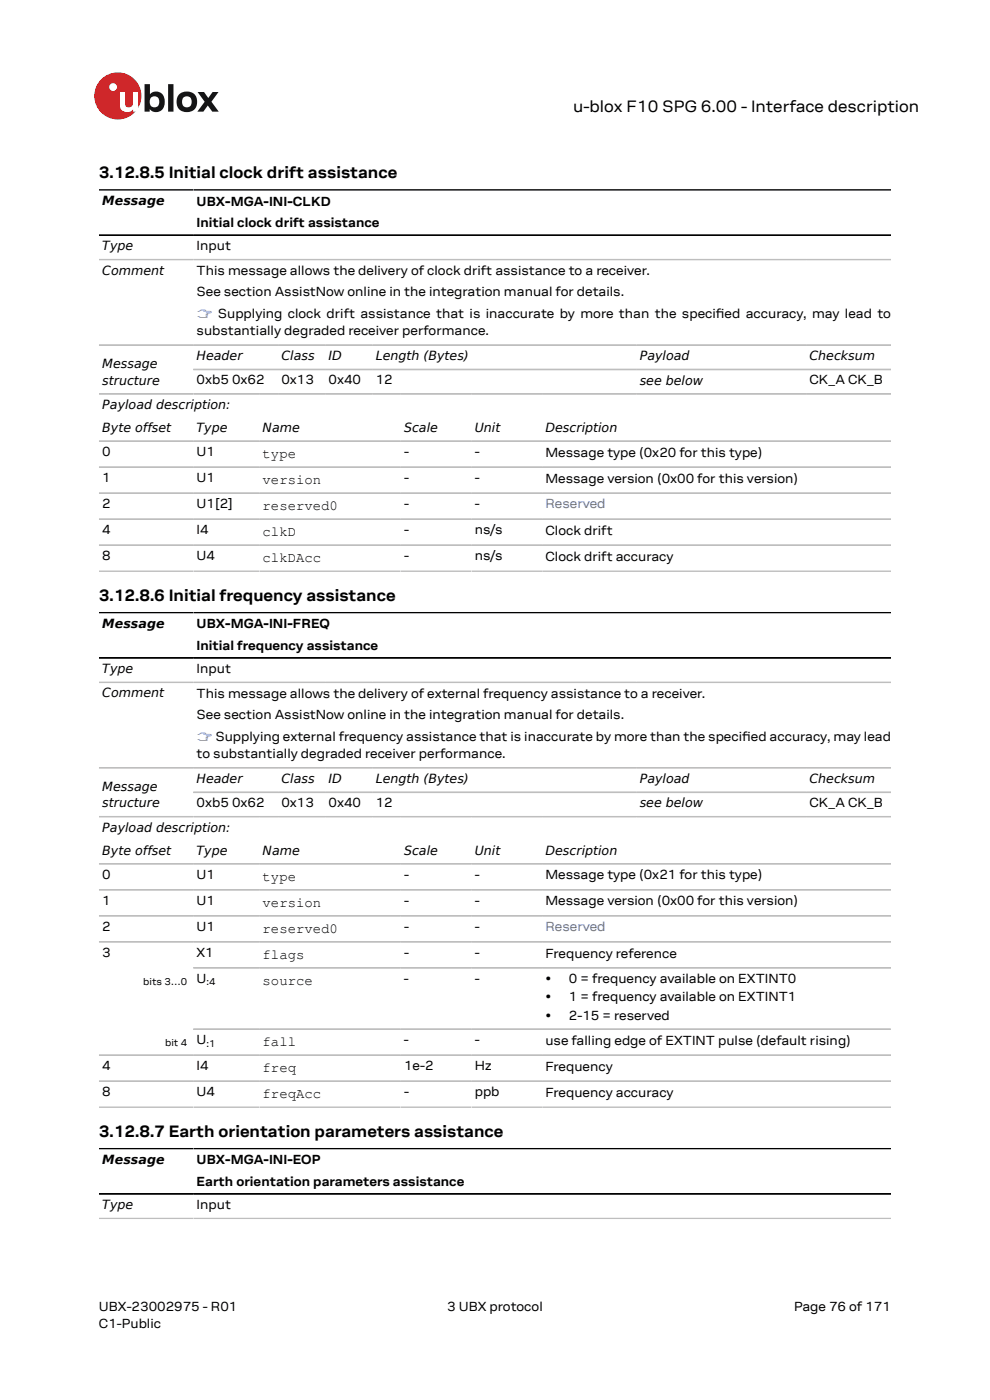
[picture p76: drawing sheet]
<svg xmlns="http://www.w3.org/2000/svg" width="210mm" height="297mm" viewBox="0 0 210 297" stroke-linecap="round" stroke-linejoin="round" font-family="sans-serif">
<defs><g id="words">
<g font-size="3.5">
<text x="121.6" y="23.7">u-blox F10 SPG 6.00 - Interface description</text>
<text x="21" y="37.9">3.12.8.5 Initial clock drift assistance</text>
<text x="21" y="127.5">3.12.8.6 Initial frequency assistance</text>
<text x="21" y="241.3">3.12.8.7 Earth orientation parameters assistance</text>
</g>
<g font-size="3">
<text x="55.7" y="97.1">type</text>
<text x="55.7" y="102.6">version</text>
<text x="55.7" y="108.1">reserved0</text>
<text x="55.7" y="113.7">clkD</text>
<text x="55.7" y="119.2">clkDAcc</text>
<text x="55.7" y="186.8">type</text>
<text x="55.7" y="192.3">version</text>
<text x="55.7" y="197.8">reserved0</text>
<text x="55.7" y="203.4">flags</text>
<text x="55.7" y="208.9">source</text>
<text x="55.7" y="221.9">fall</text>
<text x="55.7" y="227.4">freq</text>
<text x="55.7" y="232.9">freqAcc</text>
</g>
<g font-size="2.8">
<text x="41.7" y="43.6">UBX-MGA-INI-CLKD</text>
<text x="41.7" y="48.1">Initial clock drift assistance</text>
<text x="41.7" y="53.1">Input</text>
<text x="41.7" y="58.4">This message allows the delivery of clock drift assistance to a receiver.</text>
<text x="41.7" y="62.9">See section AssistNow online in the integration manual for details.</text>
<text x="41.7" y="71.1">substantially degraded receiver performance.</text>
<text x="151.9" y="67.4">i</text>
<text x="41.7" y="81.6">0xb5 0x62</text>
<text x="59.7" y="81.6">0x13</text>
<text x="69.7" y="81.6">0x40</text>
<text x="79.7" y="81.6">12</text>
<text x="171.7" y="81.6">CK_A CK_B</text>
<text x="21.7" y="96.7">0</text>
<text x="41.7" y="96.7">U1</text>
<text x="85.7" y="96.7">-</text>
<text x="100.7" y="96.7">-</text>
<text x="115.7" y="96.9">Message type (0x20 for this type)</text>
<text x="21.7" y="102.3">1</text>
<text x="21.7" y="107.8">2</text>
<text x="41.7" y="102.3">U1</text>
<text x="41.7" y="107.8">U1[2]</text>
<text x="85.7" y="102.3">-</text>
<text x="85.7" y="107.8">-</text>
<text x="100.7" y="102.3">-</text>
<text x="100.7" y="107.8">-</text>
<text x="115.7" y="102.4">Message version (0x00 for this version)</text>
<text x="21.7" y="113.3">4</text>
<text x="41.7" y="113.3">I4</text>
<text x="85.7" y="113.3">-</text>
<text x="100.7" y="113.3">ns/s</text>
<text x="115.7" y="113.4">Clock drift</text>
<text x="21.7" y="118.8">8</text>
<text x="41.7" y="118.8">U4</text>
<text x="85.7" y="118.8">-</text>
<text x="100.7" y="118.8">ns/s</text>
<text x="115.7" y="119">Clock drift accuracy</text>
<text x="41.7" y="133.3">UBX-MGA-INI-FREQ</text>
<text x="41.7" y="137.8">Initial frequency assistance</text>
<text x="41.7" y="142.7">Input</text>
<text x="41.7" y="148.1">This message allows the delivery of external frequency assistance to a receiver.</text>
<text x="41.7" y="152.6">See section AssistNow online in the integration manual for details.</text>
<text x="41.7" y="160.8">to substantially degraded receiver performance.</text>
<text x="157.4" y="157.1">i</text>
<text x="41.7" y="171.2">0xb5 0x62</text>
<text x="59.7" y="171.2">0x13</text>
<text x="69.7" y="171.2">0x40</text>
<text x="79.7" y="171.2">12</text>
<text x="171.7" y="171.2">CK_A CK_B</text>
<text x="21.7" y="186.4">0</text>
<text x="21.7" y="192">1</text>
<text x="41.7" y="186.4">U1</text>
<text x="41.7" y="192">U1</text>
<text x="85.7" y="186.4">-</text>
<text x="85.7" y="192">-</text>
<text x="100.7" y="186.4">-</text>
<text x="100.7" y="192">-</text>
<text x="115.7" y="186.6">Message type (0x21 for this type)</text>
<text x="21.7" y="197.5">2</text>
<text x="41.7" y="197.5">U1</text>
<text x="85.7" y="197.5">-</text>
<text x="100.7" y="197.5">-</text>
<text x="115.7" y="192.1">Message version (0x00 for this version)</text>
<text x="21.7" y="203">3</text>
<text x="41.7" y="203">X1</text>
<text x="85.7" y="203">-</text>
<text x="100.7" y="203">-</text>
<text x="115.7" y="203.1">Frequency reference</text>
<text x="41.7" y="208.5">U</text>
<text x="85.7" y="208.5">-</text>
<text x="100.7" y="208.5">-</text>
<text x="115.7" y="208.5">•</text>
<text x="120.7" y="208.5">0 = frequency available on EXTINT0</text>
<text x="115.7" y="212.4">•</text>
<text x="120.7" y="212.4">1 = frequency available on EXTINT1</text>
<text x="41.7" y="221.5">U</text>
<text x="85.7" y="221.5">-</text>
<text x="100.7" y="221.5">-</text>
<text x="115.7" y="216.3">•</text>
<text x="115.7" y="221.6">use falling edge of EXTINT pulse (default rising)</text>
<text x="120.7" y="216.3">2-15 = reserved</text>
<text x="21.7" y="227">4</text>
<text x="41.7" y="227">I4</text>
<text x="85.7" y="227">1e-2</text>
<text x="100.7" y="227">Hz</text>
<text x="115.7" y="227.1">Frequency</text>
<text x="21.7" y="232.5">8</text>
<text x="41.7" y="232.5">U4</text>
<text x="85.7" y="232.5">-</text>
<text x="100.7" y="232.5">ppb</text>
<text x="115.7" y="232.7">Frequency accuracy</text>
<text x="41.7" y="247">UBX-MGA-INI-EOP</text>
<text x="41.7" y="251.5">Earth orientation parameters assistance</text>
<text x="41.7" y="256.5">Input</text>
<text x="21" y="278">UBX-23002975 - R01</text>
<text x="21" y="281.8">C1-Public</text>
<text x="94.9" y="278">3 UBX protocol</text>
<text x="168.4" y="278">Page 76 of 171</text>
</g>
<g font-size="2.8" fill="#4664b4">
<text x="41.7" y="67.4">☞ Supplying clock drift assistance that is inaccurate by more than the specifed accuracy, may lead to</text>
<text x="115.7" y="107.8">Reserved</text>
<text x="41.7" y="157.1">☞ Supplying external frequency assistance that is inaccurate by more than the specifed accuracy, may lead</text>
<text x="115.7" y="197.5">Reserved</text>
</g>
<g font-size="2.7">
<text x="21.7" y="43.5">Message</text>
<text x="21.7" y="53.1">Type</text>
<text x="21.7" y="58.3">Comment</text>
<text x="41.7" y="76.4">Header</text>
<text x="59.7" y="76.4">Class</text>
<text x="69.7" y="76.4">ID</text>
<text x="79.7" y="76.4">Length (Bytes)</text>
<text x="135.7" y="76.4">Payload</text>
<text x="171.7" y="76.4">Checksum</text>
<text x="21.7" y="78.2">Message</text>
<text x="21.7" y="81.6">structure</text>
<text x="135.7" y="81.6">see below</text>
<text x="21.7" y="86.8">Payload description:</text>
<text x="21.7" y="91.6">Byte offset</text>
<text x="41.7" y="91.6">Type</text>
<text x="55.7" y="91.6">Name</text>
<text x="85.7" y="91.6">Scale</text>
<text x="100.7" y="91.6">Unit</text>
<text x="115.7" y="91.6">Description</text>
<text x="21.7" y="133.2">Message</text>
<text x="21.7" y="142.8">Type</text>
<text x="21.7" y="148">Comment</text>
<text x="21.7" y="167.9">Message</text>
<text x="41.7" y="166.1">Header</text>
<text x="59.7" y="166.1">Class</text>
<text x="69.7" y="166.1">ID</text>
<text x="79.7" y="166.1">Length (Bytes)</text>
<text x="135.7" y="166.1">Payload</text>
<text x="171.7" y="166.1">Checksum</text>
<text x="21.7" y="171.3">structure</text>
<text x="135.7" y="171.3">see below</text>
<text x="21.7" y="176.5">Payload description:</text>
<text x="21.7" y="181.3">Byte offset</text>
<text x="41.7" y="181.3">Type</text>
<text x="55.7" y="181.3">Name</text>
<text x="85.7" y="181.3">Scale</text>
<text x="100.7" y="181.3">Unit</text>
<text x="115.7" y="181.3">Description</text>
<text x="21.7" y="246.9">Message</text>
<text x="21.7" y="256.5">Type</text>
</g>
<g font-size="2.1">
<text x="30.4" y="209">bits 3…0</text>
<text x="43.8" y="209">:4</text>
<text x="35" y="221.8">bit 4</text>
<text x="43.8" y="222">:1</text>
</g>
</g></defs>
<circle cx="25" cy="20.4" r="5" fill="#ed2023"/>
<circle cx="24" cy="18.5" r=".83" fill="#fff"/>
<g fill="#151516">
<path d="M35.7 17.9h1.1v5.8h-1.1z"/>
<path d="M41.9 19.5h1.4l.9 1.3 .9-1.3h1.3l-1.6 2.1 1.6 2.1h-1.4l-.9-1.3-1 1.3h-1.2l1.5-2.1z"/>
<path d="M32 20.7a1.17 1.17 0 0 0-.1 1.5 1.17 1.17 0 0 0 1.4 .4 1.16 1.16 0 0 0 .4-1.6 1.16 1.16 0 0 0-1.7-.3zM30.7 17.9h1.1v2.1a1.82 1.82 0 0 1 2.2-.4 1.82 1.82 0 0 1 .9 2 1.83 1.83 0 0 1-1 2 1.83 1.83 0 0 1-2.1-.5v.6h-1.1z"/>
<path d="M38.9 20.7a1.18 1.18 0 0 0-.2 1.5 1.18 1.18 0 0 0 1.5 .4 1.18 1.18 0 0 0 .4-1.5 1.18 1.18 0 0 0-1.5-.5zM37.4 21.6a2.25 2.25 0 0 1 4.5 0 2.25 2.25 0 0 1-4.5 0z"/>
</g>
<path d="M25.4 19.5h1.1v2.5a.84 .84 0 0 0 1 .8 .84 .84 0 0 0 .7-1v-2.3h1.1v4.2h-1.1v-.5a1.59 1.59 0 0 1-1.8 .5 1.59 1.59 0 0 1-1-1.5z" fill="#fff"/>
<path d="M21 40.3h168M21 49.9h168M21 130h168M21 139.6h168M21 243.7h168M21 253.3h168" fill="none" stroke="#000" stroke-width=".35"/>
<g fill="none" stroke="#bebebe" stroke-width=".35">
<path d="M21 55.1h168M21 73.2h168M41 78.4h148M21 83.6h168M21 93.6h168M21 99.1h168M21 104.6h168M21 110.1h168M21 115.6h168M21 121.2h168M21 144.8h168M21 162.9h168"/>
<path d="M21 173.3h168M189 168.1h-148M21 183.3h168M21 188.8h168M21 194.3h168M21 199.8h168M41 218.3h148M41 205.3h148M21 223.8h168M21 229.4h168M21 234.9h168M21 258.5h168"/>
</g>
<use href="#words"/>
</svg>
